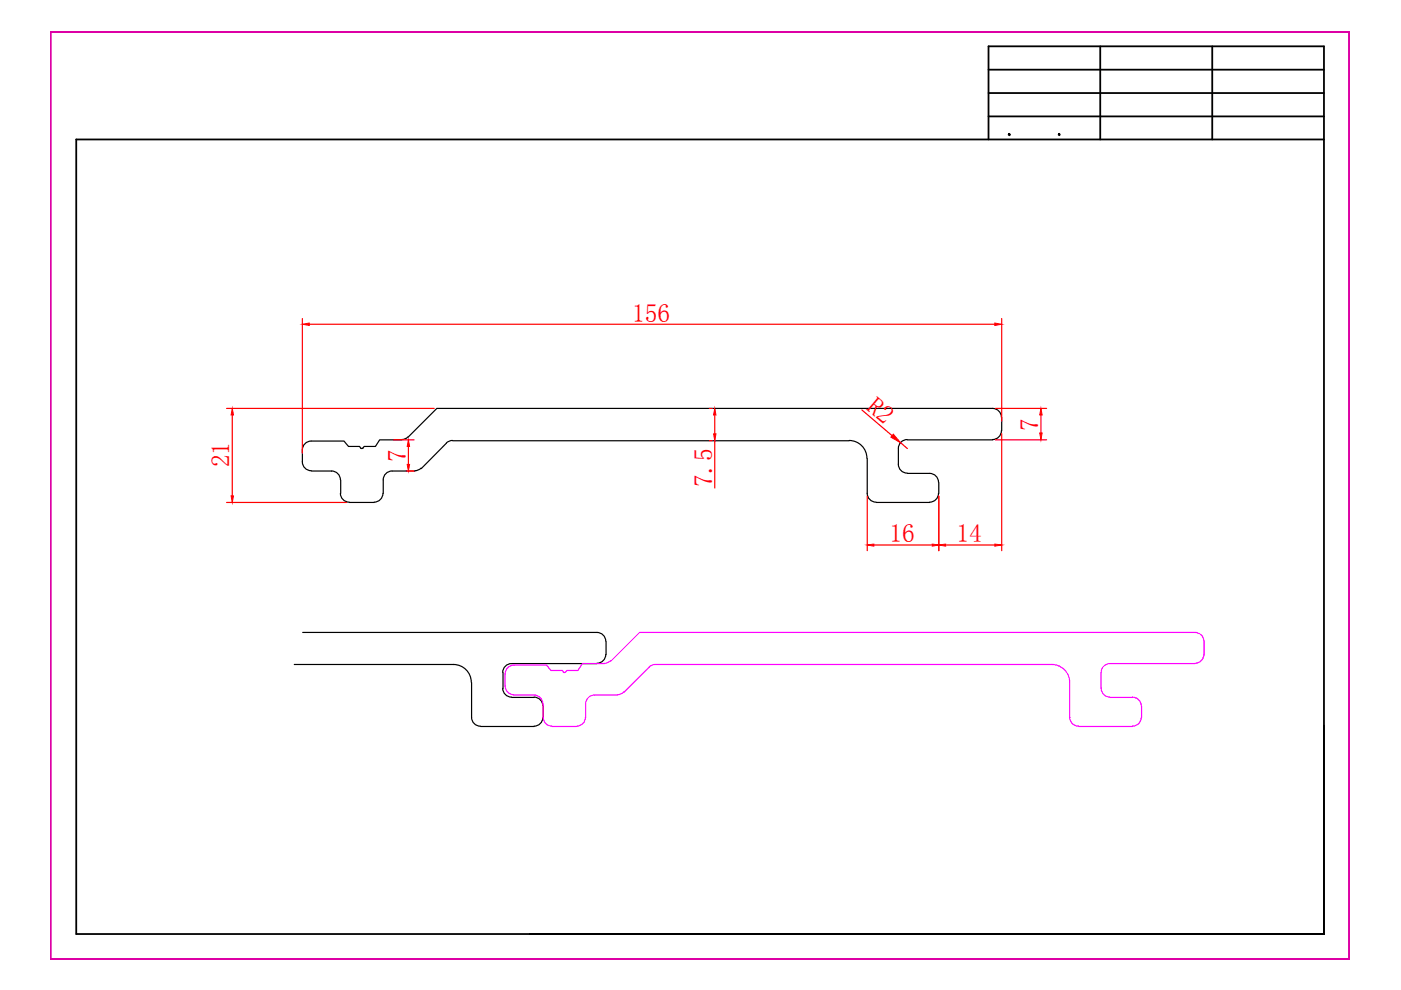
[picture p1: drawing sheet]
<svg xmlns="http://www.w3.org/2000/svg" width="297mm" height="210mm" viewBox="0 0 297 210" stroke-linecap="round" stroke-linejoin="round" font-family="sans-serif">
<defs><g id="words">
<g font-size="5.4" fill="#f00">
<text x="134" y="68.2">156</text>
<text x="183.4" y="86.7" transform="rotate(40 183.4 86.7)">R2</text>
<text x="220.1" y="91.3" transform="rotate(-90 220.1 91.3)">7</text>
<text x="48.7" y="99.1" transform="rotate(-90 48.7 99.1)">21</text>
<text x="86" y="97.9" transform="rotate(-90 86 97.9)">7</text>
<text x="151" y="103.2" transform="rotate(-90 151 103.2)">7.5</text>
<text x="188.6" y="115">16</text>
<text x="202.8" y="115">14</text>
</g>
</g></defs>
<path d="M10.8 6.8h275.3h-275.3M10.8 6.8v196.6M10.8 203.4h275.3M10.8 203.4h275.3zM10.8 203.4h275.3h-275.3M286.1 203.4h-275.3h275.3M286.1 203.4v-196.6v196.6" fill="none" stroke="#dd00a5" stroke-width=".38"/>
<path d="M209.6 19.7h71.1M209.6 14.8h71.1M233.3 9.8v19.8M257 9.8v19.8M209.6 29.6v-19.8h71.1v188.2h-168.4h168.4M209.6 24.7h71.1M214 28.4l.2 .2-.2 .1-.2-.1zM224.6 28.4l.1 .2-.1 .1-.2-.1zM280.7 29.6h-264.5v168.4h264.5M280.7 153.8v44.2" fill="none" stroke="#000" stroke-width=".38"/>
<g fill="none" stroke="#000" stroke-width=".25">
<path d="M66 99.9h4.3M70.3 99.9a1.87 1.87 0 0 1 1.9 1.8M76.5 95l.2 .1 .2-.1M76.5 95l-.3-.3h-2.3l-1-1.2h-6.9a1.87 1.87 0 0 0-1.9 1.9v2.5a1.87 1.87 0 0 0 1.9 1.9M83.1 99.9a1.87 1.87 0 0 0-1.8 1.8M83.2 99.9h4.8M85.2 93.3h-4.7l-.9 1.4h-2.4l-.3 .3M86.5 92.6l-.6 .5-.7 .1M89.3 99.3l-.6 .4-.7 .1M94.7 94l-5.4 5.4M96 93.4l-.8 .1-.6 .4M96 93.5h84.1"/>
<path d="M180 93.4a3.8 3.8 0 0 1 3.8 3.8M183.9 97.2v7.4M190.5 98.4a1.87 1.87 0 0 0 1.8 1.9M192.3 93.2a1.87 1.87 0 0 0-1.8 1.9v3.4M192.4 93.3h18.1M210.4 86.6a1.87 1.87 0 0 1 1.9 1.9M210.5 86.6h-117.9l-6.1 6.1M212.3 91.3a1.87 1.87 0 0 1-1.9 1.9M212.4 88.5v2.9M72.2 104.6a1.87 1.87 0 0 0 1.8 1.9M72.2 101.8v2.8M74.1 106.5h5.2"/>
<path d="M81.2 104.6a1.87 1.87 0 0 1-1.9 1.9M81.3 101.8v2.8M183.9 104.6a1.87 1.87 0 0 0 1.8 1.9M185.8 106.5h11.3M192.4 100.4h4.7a1.87 1.87 0 0 1 1.9 1.8M199 104.6a1.87 1.87 0 0 1-1.9 1.9M199 102.3v2.3M64.2 134.1h62.4a1.87 1.87 0 0 1 1.8 1.9M128.4 138.8a1.87 1.87 0 0 1-1.8 1.8M128.5 136v2.8M62.4 140.9h33.7a3.8 3.8 0 0 1 3.8 3.8M100 152.1a1.87 1.87 0 0 0 1.9 1.9"/>
<path d="M100 144.7v7.4M101.9 154h11.4M106.6 145.9a1.87 1.87 0 0 0 1.9 1.9M106.7 142.6v3.4M108.5 140.7a1.87 1.87 0 0 0-1.9 1.9M108.5 140.7h18.1M108.5 147.9h4.8M113.2 147.8a1.87 1.87 0 0 1 1.9 1.9M115.1 152.1a1.87 1.87 0 0 1-1.9 1.9M115.2 149.7v2.4"/>
</g>
<g fill="none" stroke="#f00" stroke-width=".25">
<path d="M64.1 67.5v28.6M65.6 68.7h145.3M212.4 67.5v21.8M48 86.6h44M49.2 88v17.1M83.5 93.3h4.3M86.1 99.9h1.7M86.6 94.7v3.8M150.3 86.6h.7M150.3 93.5h.7M151.5 88v4M151.5 93.5v10"/>
<path d="M182.7 86.9l6.4 5.5M191 93.9l1.4 1.2M211 86.6h10.9M211 93.3h10.9M212.4 91.9v24.9M220.7 88v3.8M48 106.5h25.5M183.9 105.2v11.6M185.3 115.5h12.3M199 105.2v11.6M200.5 115.5h10.4"/>
</g>
<g fill="#f00" stroke="#f00" stroke-width=".21">
<path d="M49.2 86.6l.3 1.4h-.5z"/>
<path d="M49 105.1h.5l-.3 1.4z"/>
<path d="M189.4 92.1l1.6 1.8-2.1-1.2z"/>
<path d="M210.9 68.5l1.5 .2-1.5 .3z"/>
<path d="M64.1 68.7l1.5-.2v.5z"/>
<path d="M220.7 86.6l.3 1.4h-.6z"/>
<path d="M220.4 91.8h.6l-.3 1.5z"/>
<path d="M210.9 115.4l1.5 .1-1.5 .3z"/>
<path d="M199 115.5l1.5-.1v.4z"/>
<path d="M197.6 115.4l1.4 .1-1.4 .3z"/>
<path d="M183.9 115.5l1.4-.1v.4z"/>
<path d="M151.5 86.6l.3 1.4h-.5z"/>
<path d="M151.3 92h.5l-.3 1.5z"/>
<path d="M86.6 93.3l.2 1.4h-.5z"/>
<path d="M86.3 98.5h.5l-.2 1.4z"/>
</g>
<g fill="none" stroke="#f0f" stroke-width=".25">
<path d="M253.4 134.1a1.87 1.87 0 0 1 1.8 1.9M253.4 134.1h-117.8l-6.1 6.1M255.2 138.8a1.87 1.87 0 0 1-1.8 1.8M255.3 136v2.8M109 147.4h4.3M113.2 147.4a1.87 1.87 0 0 1 1.9 1.8M115.2 152.1a1.87 1.87 0 0 0 1.8 1.9M115.2 149.3v2.8M117.1 154h5.2M119.5 142.5l-.3-.3h-2.4l-.9-1.2h-6.9a1.87 1.87 0 0 0-1.9 1.9v2.5a1.87 1.87 0 0 0 1.9 1.9M124.1 152.1a1.87 1.87 0 0 1-1.9 1.9M126.1 147.4a1.87 1.87 0 0 0-1.9 1.8v2.9"/>
<path d="M126.1 147.4h4.8M128.2 140.7h-4.7l-1 1.5h-2.3l-.4 .4-.4-.1M129.5 140.1l-.6 .4-.8 .1M132.2 146.8l-.6 .4-.7 .1M137.6 141.5l-5.4 5.3M138.9 140.9l-.7 .1-.6 .4M139 140.9h84M223 140.9a3.8 3.8 0 0 1 3.8 3.8M226.8 152.1a1.87 1.87 0 0 0 1.9 1.9M226.8 144.7v7.4M228.7 154h11.4M233.5 145.9a1.87 1.87 0 0 0 1.8 1.9"/>
<path d="M235.4 147.9h4.7M240.1 147.8a1.87 1.87 0 0 1 1.9 1.9M242 152.1a1.87 1.87 0 0 1-1.9 1.9M242 149.7v2.4M253.4 140.7h-18.1a1.87 1.87 0 0 0-1.8 1.9v3.4"/>
</g>
<use href="#words"/>
</svg>
